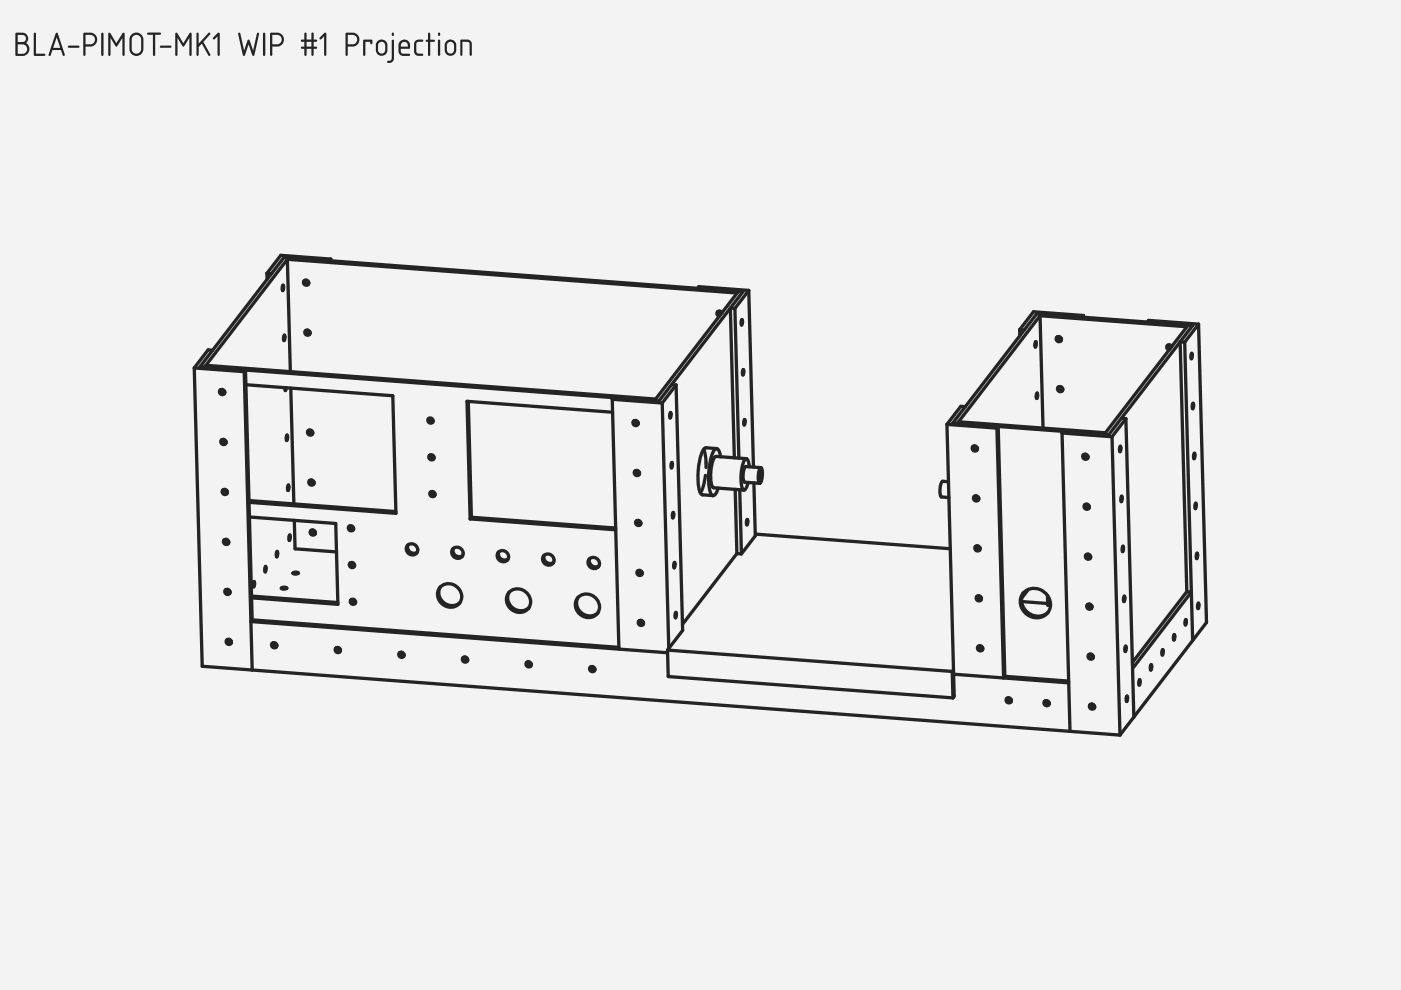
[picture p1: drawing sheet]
<svg xmlns="http://www.w3.org/2000/svg" width="297mm" height="210mm" viewBox="0 0 297 210" stroke-linecap="round" stroke-linejoin="round" font-family="sans-serif">
<path d="M0 0h297v210h-297z" fill-rule="evenodd" fill="#f1f3f5"/>
<path d="M0 0h297v210h-297zM0 0v210h297v-210z" fill="#000"/>
<g fill="#f1f3f5">
<path d="M60.9 55l.7 23.8-18-1.3z"/>
<path d="M220.5 66.9l.6 23.9-17.9-1.4z"/>
<path d="M56.6 58h1l-1 1.2z"/>
<path d="M216.2 69.9l.9 .1-.9 1.2z"/>
<path d="M70.1 54.9v.4h-.2z"/>
<path d="M229.7 66.9v.4l-.3-.1z"/>
<path d="M203 89.8l8.6 .6z"/>
<path d="M130.1 84.3l8.6 .7z"/>
<path d="M59.5 54.1l10.6 .8v.4l77.8 5.8 .3-.3 10.6 .8 .9 37.4 1.6 .2a3.4 3.4 0 0 1-.2 3.3l-1.3-.1 .3 11.2 .3-.3 41.1 3-.3-10.8-1.6-.1a3.4 3.4 0 0 1 .3-3.4l1.2 .1-.3-12.1 2.9-3.8h1l11.5-15v-1.3l2.9-3.8 10.6 .8v.4l13.6 1 .2-.4 10.6 .8 1.7 63.3-18.3 23.9-194.6-14.6-1.7-63.3 2.9-3.8 1 .1 11.5-15.1v-1.2z" fill-rule="evenodd"/>
<path d="M52 78.5l78.1 5.8-.3 .4 .1 2.7-30.9-2.3 .7 24.9 30.8 2.3 .7 25-77.7-5.9-.2-4.6 18.3 1.3-.4-17.1-18.3-1.4-.1-3.1 31.1 2.3v-.3l-.6-24.6-31.2-2.3z" fill-rule="evenodd"/>
<path d="M60.9 55l95.4 7.1-3.2 4.2a.55 .55 0 0 0-1-.1 .55 .55 0 0 0 .4 .8l-13.5 17.6-77.4-5.8z" fill-rule="evenodd"/>
<path d="M53.2 131.8l88.3 6.6 .2 5 60.3 4.6 .3-.4-.1-4.7 24.4 1.9 .3 10.3-173.4-13z" fill-rule="evenodd"/>
<path d="M156.2 117.4h1l3.2-4.1 41.1 3 .7 25.7-.3 .4-60.4-4.6 3.2-4.1v-1.3z" fill-rule="evenodd"/>
<path d="M99.3 85.1l30.6 2.3 .6 24.6-30.6-2.3z" fill-rule="evenodd"/>
<path d="M211.6 90.4l13.8 1.1-.2 .3 1.4 52.6-13.6-1z" fill-rule="evenodd"/>
<path d="M41.2 78l10.6 .8 1.7 63.3-10.6-.8z" fill-rule="evenodd"/>
<path d="M225.2 91.8l10.6 .8 1.7 63.3-10.6-.8z" fill-rule="evenodd"/>
<path d="M250.2 72.5l1.4 53-11.5 15-1.4-51.7-1-.1z" fill-rule="evenodd"/>
<path d="M200.8 90l10.6 .8 1.4 52.9-10.6-.8z" fill-rule="evenodd"/>
<path d="M129.8 84.7l10.6 .8 1.4 52-.3 .3v.6l-10.3-.8z" fill-rule="evenodd"/>
<path d="M154.8 65.3l.9 31.8-2.9-.3-.1-.5a1.29 1.29 0 0 0-.8-1.2l-2.4-.1a5.8 5.8 0 0 0-1.4 4 10.5 10.5 0 0 0 .5 5.7l.3 .2 2.3 .2a1.29 1.29 0 0 0 .9-1l.2-.6 3.6 .3 .3 13.6-11.5 15-1.4-50.8h-.9z" fill-rule="evenodd"/>
<path d="M61.7 82.3l21.6 1.6 .6 24.6-21.6-1.7z" fill-rule="evenodd"/>
<path d="M220.5 66.9l31.2 2.4-3.3 4.2a.55 .55 0 0 0-.9-.2 .55 .55 0 0 0 .4 .9l-13.5 17.6-13.3-1z" fill-rule="evenodd"/>
<path d="M141.5 137.8l60.4 4.6 .1 5.6-60.3-4.6z" fill-rule="evenodd"/>
<path d="M52.9 109.6l9.5 .7 .2 6.1 8.7 .6 .3 10.8-18.3-1.4z" fill-rule="evenodd"/>
<path d="M52.1 81.6l8.3 .6 .1 .6 .2-.6 1 .1 .6 24.5-9.5-.7z" fill-rule="evenodd"/>
<path d="M254.1 68.7l1.7 63.3-2.9 3.8-1.7-63.2z" fill-rule="evenodd"/>
<path d="M238.7 88.8l1.7 63.2-2.9 3.9-1.7-63.3z" fill-rule="evenodd"/>
<path d="M143.3 81.6l1.4 52.1-2.9 3.8-1.4-52z" fill-rule="evenodd"/>
<path d="M252.6 125.5l.3 10.3-12.5 16.2-.3-10.3z" fill-rule="evenodd"/>
<path d="M158.8 61.6l.9 37.4h-.8l-.1-.6a1.24 1.24 0 0 0-.6-1.1l-1.5-.2-.9-31.7z" fill-rule="evenodd"/>
<path d="M62.4 110.3l8.8 .7 .1 6-8.7-.6z" fill-rule="evenodd"/>
<path d="M250.2 72.5l1 .1 1.4 52.9h-1z" fill-rule="evenodd"/>
<path d="M151.6 96.9l.2-.1 6.4 .5a1.86 1.86 0 0 0-.8 1.5l-.3 2.6a3.3 3.3 0 0 0 .6 2.5l-6.4-.5a1.86 1.86 0 0 1-.6-1.7l.1-2.5a4.5 4.5 0 0 1 .8-2.3z" fill-rule="evenodd"/>
<path d="M156.8 103.8l.9 .1a1.24 1.24 0 0 0 .8-1l.1-.6 1.2 .1 .3 11.2-2.9 3.8z" fill-rule="evenodd"/>
<path d="M43.6 77.5l95.4 7.1-.3 .4-95.3-7.2z" fill-rule="evenodd"/>
<path d="M61.2 54.6l95.4 7.2-.3 .3-95.4-7.1z" fill-rule="evenodd"/>
<path d="M217 125.7a3.3 3.3 0 0 1 4.7 0 3.3 3.3 0 0 1 0 4.6 3.4 3.4 0 0 1-4.3-.3 3.4 3.4 0 0 1-.4-4.3z" fill-rule="evenodd"/>
<path d="M154.8 65.3l1 .1 .9 31.7h-1z" fill-rule="evenodd"/>
<path d="M53.5 131.4l77.7 5.9v.3l-78-5.8z" fill-rule="evenodd"/>
<path d="M251.9 68.9l1 .1-17.8 23.2-1-.1z" fill-rule="evenodd"/>
<path d="M60.2 54.6h1l-17.8 23.2-1-.1z" fill-rule="evenodd"/>
<path d="M156.6 61.8l.9 .1-17.8 23.1h-1z" fill-rule="evenodd"/>
<path d="M219.8 66.5l1 .1-17.8 23.2-1-.1z" fill-rule="evenodd"/>
<path d="M149.4 95.1l.3-.2 2.2 .2a1.67 1.67 0 0 0-1 1.4 14.4 14.4 0 0 0-.2 8.2l.5 .4-2.3-.2-.4-.4 .6-1.4 .5-2.3-.5 2.3-.6 1.4a13.7 13.7 0 0 1 .7-9.2 10 10 0 0 1 .5 3.8v-.5a8.6 8.6 0 0 0-.5-3.3z" fill-rule="evenodd"/>
<path d="M93.4 124.5a2.65 2.65 0 0 1 3.7 .1 2.65 2.65 0 0 1 0 3.7 2.69 2.69 0 0 1-3.5-.4 2.69 2.69 0 0 1-.2-3.4z" fill-rule="evenodd"/>
<path d="M108 125.6a2.65 2.65 0 0 1 3.7 .1 2.65 2.65 0 0 1 0 3.7 2.69 2.69 0 0 1-3.5-.4 2.69 2.69 0 0 1-.2-3.4z" fill-rule="evenodd"/>
<path d="M122.6 126.6a2.65 2.65 0 0 1 3.7 .2 2.65 2.65 0 0 1 0 3.7 2.69 2.69 0 0 1-3.5-.4 2.69 2.69 0 0 1-.2-3.5z" fill-rule="evenodd"/>
<path d="M93.4 124.5a2.71 2.71 0 0 1 3.4-.2 2.71 2.71 0 0 1 .8 3.4 2.71 2.71 0 0 1-3.5 .1 2.71 2.71 0 0 1-.7-3.3z" fill-rule="evenodd"/>
<path d="M122.6 126.6a2.71 2.71 0 0 1 3.4-.1 2.71 2.71 0 0 1 .8 3.4 2.71 2.71 0 0 1-3.4 .1 2.71 2.71 0 0 1-.8-3.4z" fill-rule="evenodd"/>
<path d="M108 125.6a2.71 2.71 0 0 1 3.4-.2 2.71 2.71 0 0 1 .8 3.4 2.71 2.71 0 0 1-3.5 .1 2.71 2.71 0 0 1-.7-3.3z" fill-rule="evenodd"/>
<path d="M251.6 125.5h1l-12.5 16.2v-1.2z" fill-rule="evenodd"/>
<path d="M52 78.5l1.5 52.9-.3 .4-1.4-53z" fill-rule="evenodd"/>
<path d="M211.6 90.4l1.4 53-.2 .3-1.4-52.9z" fill-rule="evenodd"/>
<path d="M216.6 127.5l5.5 .5v.3l.6 .1a2.58 2.58 0 0 1-3.8 2 3.6 3.6 0 0 1-2.3-2.9z" fill-rule="evenodd"/>
<path d="M218 125a3.5 3.5 0 0 1 4.1 1.3v1.7l-5.5-.5v-.7z" fill-rule="evenodd"/>
<path d="M155.9 103.8h.9l.4 13.6h-1z" fill-rule="evenodd"/>
<path d="M52.8 106.1l31.1 2.4v.3l-31.1-2.3z" fill-rule="evenodd"/>
<path d="M203.2 89.4l31.2 2.4-.3 .3-31.1-2.3z" fill-rule="evenodd"/>
<path d="M220.8 66.6l31.1 2.3-.2 .4-31.2-2.4z" fill-rule="evenodd"/>
<path d="M99.9 109.7l30.6 2.3v.3l-30.8-2.3z" fill-rule="evenodd"/>
<path d="M158 99l3.3 .2a3.4 3.4 0 0 0-.2 3.3l-3.2-.3a3.6 3.6 0 0 1 .1-3.2z" fill-rule="evenodd"/>
<path d="M151.7 95.2l.2-.1a1.29 1.29 0 0 1 .8 1.2l.1 .5h-1a1.86 1.86 0 0 0-.8 1.6l-.3 2.5a3.3 3.3 0 0 0 .6 2.5l1 .1-.2 .6a.94 .94 0 0 1-1.2 .9 9.6 9.6 0 0 1-.5-6l.3-1.8a3.8 3.8 0 0 1 1-2z" fill-rule="evenodd"/>
<path d="M44.1 74.2l1 .1-2.7 3.4 9.6 .8-.2 .3-10.6-.8z" fill-rule="evenodd"/>
<path d="M243.5 67.9l10.6 .8-2.9 3.9-1-.1 2.7-3.5-9.6-.7z" fill-rule="evenodd"/>
<path d="M219.1 66.1l10.6 .8-.3 .3-9.6-.7-2.7 3.5-.9-.1z" fill-rule="evenodd"/>
<path d="M203.7 86.2h1l-2.7 3.5 9.6 .7-.2 .4-10.6-.8z" fill-rule="evenodd"/>
<path d="M130.1 84.3l9.6 .7 2.7-3.4h.9l-2.9 3.9-10.6-.8z" fill-rule="evenodd"/>
<path d="M225.4 91.5l9.7 .7 2.6-3.5 1 .1-2.9 3.8-10.6-.8z" fill-rule="evenodd"/>
<path d="M148.2 60.8l10.6 .8-3 3.8-1-.1 2.7-3.4-9.6-.8z" fill-rule="evenodd"/>
<path d="M59.5 54.1l10.6 .8-.2 .4-9.7-.7-2.6 3.4h-1z" fill-rule="evenodd"/>
<path d="M99 85.1h.3l.6 24.6-.2 .3z" fill-rule="evenodd"/>
<path d="M53.3 126.4l18.3 1.4v.3l-18.3-1.3z" fill-rule="evenodd"/>
<path d="M199.7 102.1h1.4l.1 3.4-1.6-.1a3.6 3.6 0 0 1 .1-3.3z" fill-rule="evenodd"/>
<path d="M158 97.4l.2-.1a1.24 1.24 0 0 1 .6 1.1l.1 .6-.8-.1a3.4 3.4 0 0 0-.2 3.3l.7 .1-.1 .6a1.24 1.24 0 0 1-.8 1 1.86 1.86 0 0 1-.6-1.7l.1-2.6a4.5 4.5 0 0 1 .8-2.2z" fill-rule="evenodd"/>
<path d="M213 143.4l13.6 1v.4l-13.8-1.1z" fill-rule="evenodd"/>
<path d="M96.1 116.3a1.22 1.22 0 0 1 1.9 .3 1.22 1.22 0 0 1-1 1.8 1.26 1.26 0 0 1-1.1-.7 1.26 1.26 0 0 1 .2-1.4z" fill-rule="evenodd"/>
<path d="M86.4 115.6a1.22 1.22 0 0 1 2 .3 1.22 1.22 0 0 1-1 1.8 1.26 1.26 0 0 1-1.1-.8 1.26 1.26 0 0 1 .1-1.3z" fill-rule="evenodd"/>
<path d="M125 118.5a1.22 1.22 0 0 1 1.9 .3 1.22 1.22 0 0 1-1 1.8 1.26 1.26 0 0 1-1.1-.8 1.26 1.26 0 0 1 .2-1.3z" fill-rule="evenodd"/>
<path d="M105.7 117.1a1.22 1.22 0 0 1 2 .3 1.22 1.22 0 0 1-1 1.7 1.26 1.26 0 0 1-1.2-.7 1.26 1.26 0 0 1 .2-1.3z" fill-rule="evenodd"/>
<path d="M115.3 117.8a1.22 1.22 0 0 1 2 .3 1.22 1.22 0 0 1-1 1.7 1.26 1.26 0 0 1-1.1-.7 1.26 1.26 0 0 1 .1-1.3z" fill-rule="evenodd"/>
<path d="M86.5 115.5a1.3 1.3 0 0 1 1.5 .1 1.3 1.3 0 0 1 .5 1.5 1.3 1.3 0 0 1-1.6-.1 1.3 1.3 0 0 1-.4-1.5z" fill-rule="evenodd"/>
<path d="M125 118.4a1.3 1.3 0 0 1 1.6 .1 1.3 1.3 0 0 1 .4 1.5 1.3 1.3 0 0 1-1.5-.1 1.3 1.3 0 0 1-.5-1.5z" fill-rule="evenodd"/>
<path d="M115.4 117.7a1.3 1.3 0 0 1 1.5 0 1.3 1.3 0 0 1 .5 1.5 1.3 1.3 0 0 1-1.6 0 1.3 1.3 0 0 1-.4-1.5z" fill-rule="evenodd"/>
<path d="M96.1 116.3a1.3 1.3 0 0 1 1.6 0 1.3 1.3 0 0 1 .4 1.5 1.3 1.3 0 0 1-1.5 0 1.3 1.3 0 0 1-.5-1.5z" fill-rule="evenodd"/>
<path d="M105.8 117a1.3 1.3 0 0 1 1.5 0 1.3 1.3 0 0 1 .4 1.5 1.3 1.3 0 0 1-1.5 0 1.3 1.3 0 0 1-.4-1.5z" fill-rule="evenodd"/>
<path d="M217 125.7a3.4 3.4 0 0 0 1 4.2 3.4 3.4 0 0 0 4.3-.2 3.3 3.3 0 0 1-4.6 .5 3.3 3.3 0 0 1-.7-4.5z" fill-rule="evenodd"/>
<path d="M93.4 124.5a2.71 2.71 0 0 0 .7 3.3 2.71 2.71 0 0 0 3.5-.1 2.66 2.66 0 0 1-3.7 .5 2.66 2.66 0 0 1-.5-3.7z" fill-rule="evenodd"/>
<path d="M108 125.6a2.71 2.71 0 0 0 .7 3.3 2.71 2.71 0 0 0 3.5-.1 2.66 2.66 0 0 1-3.7 .4 2.66 2.66 0 0 1-.5-3.6z" fill-rule="evenodd"/>
<path d="M122.6 126.6a2.71 2.71 0 0 0 .8 3.4 2.71 2.71 0 0 0 3.4-.1 2.66 2.66 0 0 1-3.7 .4 2.66 2.66 0 0 1-.5-3.7z" fill-rule="evenodd"/>
<path d="M161.2 99.2h.1a3.4 3.4 0 0 1-.2 3.3 3.6 3.6 0 0 1 .1-3.3z" fill-rule="evenodd"/>
<path d="M202.2 142l.1 5.6-.3 .4-.1-5.6z" fill-rule="evenodd"/>
<path d="M96.1 116.3a1.3 1.3 0 0 0 .5 1.5 1.3 1.3 0 0 0 1.5 0 1.25 1.25 0 0 1-1.8 .3 1.25 1.25 0 0 1-.2-1.8z" fill-rule="evenodd"/>
<path d="M125 118.5v-.1a1.3 1.3 0 0 0 .5 1.5 1.3 1.3 0 0 0 1.5 .1 1.25 1.25 0 0 1-1.8 .3 1.25 1.25 0 0 1-.2-1.8z" fill-rule="evenodd"/>
<path d="M86.4 115.6l.1-.1a1.3 1.3 0 0 0 .4 1.5 1.3 1.3 0 0 0 1.6 .1 1.25 1.25 0 0 1-1.8 .3 1.25 1.25 0 0 1-.3-1.8z" fill-rule="evenodd"/>
<path d="M105.7 117.1l.1-.1a1.3 1.3 0 0 0 .4 1.5 1.3 1.3 0 0 0 1.5 0 1.25 1.25 0 0 1-1.7 .4 1.25 1.25 0 0 1-.3-1.8z" fill-rule="evenodd"/>
<path d="M115.3 117.8l.1-.1a1.3 1.3 0 0 0 .4 1.5 1.3 1.3 0 0 0 1.6 0 1.25 1.25 0 0 1-1.8 .4 1.25 1.25 0 0 1-.3-1.8z" fill-rule="evenodd"/>
<path d="M222.1 126.3l.5 1 .1 1.1-.6-.1z" fill-rule="evenodd"/>
<path d="M217 125.7l1-.7-1.4 1.8z" fill-rule="evenodd"/>
<path d="M161.1 100.1l.2-.1a1.72 1.72 0 0 1-.2 1.6l-.1-.4z" fill-rule="evenodd"/>
<path d="M230.9 138.8l.1-.1 .2 .6 .6 .1a.57 .57 0 0 1-.8 .3 .57 .57 0 0 1-.1-.9z" fill-rule="evenodd"/>
<path d="M71.2 137.4l.1-.1 .3 .6 .6 .1a.57 .57 0 0 1-.9 .3 .57 .57 0 0 1-.1-.9z" fill-rule="evenodd"/>
<path d="M230.6 128.2l.1-.1 .2 .6 .6 .1a.57 .57 0 0 1-.8 .3 .57 .57 0 0 1-.1-.9z" fill-rule="evenodd"/>
<path d="M84.7 138.4l.1-.1 .3 .6 .6 .1a.57 .57 0 0 1-.9 .3 .57 .57 0 0 1-.1-.9z" fill-rule="evenodd"/>
<path d="M213.5 148.1l.1-.1 .2 .6h.6a.57 .57 0 0 1-.8 .3 .57 .57 0 0 1-.1-.8z" fill-rule="evenodd"/>
<path d="M46.7 82.7l.1-.1 .2 .6 .6 .1a.57 .57 0 0 1-.8 .3 .57 .57 0 0 1-.1-.9z" fill-rule="evenodd"/>
<path d="M57.8 136.4v-.1l.3 .6 .6 .1a.57 .57 0 0 1-.9 .3 .57 .57 0 0 1 0-.9z" fill-rule="evenodd"/>
<path d="M74.4 127.2l.1-.1 .3 .6h.6a.57 .57 0 0 1-.9 .3 .57 .57 0 0 1-.1-.8z" fill-rule="evenodd"/>
<path d="M64.8 70.1l.1-.1 .2 .6 .6 .1a.57 .57 0 0 1-.8 .3 .57 .57 0 0 1-.1-.9z" fill-rule="evenodd"/>
<path d="M74.2 119.4l.1-.1 .3 .6h.6a.57 .57 0 0 1-.9 .4 .57 .57 0 0 1-.1-.9z" fill-rule="evenodd"/>
<path d="M65.4 91.3l.1-.1 .2 .6 .6 .1a.57 .57 0 0 1-.8 .3 .57 .57 0 0 1-.1-.9z" fill-rule="evenodd"/>
<path d="M135.5 131.6h.1l.2 .5 .6 .1a.57 .57 0 0 1-.8 .3 .57 .57 0 0 1-.1-.9z" fill-rule="evenodd"/>
<path d="M125.2 141.4h.1l.2 .5 .6 .1a.57 .57 0 0 1-.8 .3 .57 .57 0 0 1-.1-.9z" fill-rule="evenodd"/>
<path d="M91.1 96.5h.1l.2 .5 .6 .1a.57 .57 0 0 1-.8 .3 .57 .57 0 0 1-.1-.9z" fill-rule="evenodd"/>
<path d="M206.3 94.6h.1l.2 .6h.6a.57 .57 0 0 1-.8 .3 .57 .57 0 0 1-.1-.9z" fill-rule="evenodd"/>
<path d="M111.7 140.4h.1l.2 .5 .6 .1a.57 .57 0 0 1-.8 .3 .57 .57 0 0 1-.1-.9z" fill-rule="evenodd"/>
<path d="M74 111.6l.1-.1 .3 .6 .6 .1a.57 .57 0 0 1-.9 .3 .57 .57 0 0 1-.1-.9z" fill-rule="evenodd"/>
<path d="M47.6 114.5l.1-.1 .2 .6 .6 .1a.57 .57 0 0 1-.9 .3 .57 .57 0 0 1 0-.9z" fill-rule="evenodd"/>
<path d="M134.4 89.3l.1-.1 .2 .6h.6a.57 .57 0 0 1-.8 .3 .57 .57 0 0 1-.1-.8z" fill-rule="evenodd"/>
<path d="M48.1 135.7l.1-.1 .3 .6h.6a.57 .57 0 0 1-.9 .3 .57 .57 0 0 1-.1-.8z" fill-rule="evenodd"/>
<path d="M135.2 121h.1l.2 .5 .7 .1a.57 .57 0 0 1-.9 .3 .57 .57 0 0 1-.1-.9z" fill-rule="evenodd"/>
<path d="M91.3 104.3h.1l.2 .5 .6 .1a.57 .57 0 0 1-.8 .3 .57 .57 0 0 1-.1-.9z" fill-rule="evenodd"/>
<path d="M134.9 110.4h.1l.3 .5 .6 .1a.57 .57 0 0 1-.9 .3 .57 .57 0 0 1-.1-.9z" fill-rule="evenodd"/>
<path d="M229.7 96.4l.1-.1 .3 .6 .6 .1a.57 .57 0 0 1-.9 .3 .57 .57 0 0 1-.1-.9z" fill-rule="evenodd"/>
<path d="M47.3 103.9l.1-.1 .2 .6 .6 .1a.57 .57 0 0 1-.8 .3 .57 .57 0 0 1-.1-.9z" fill-rule="evenodd"/>
<path d="M134.6 99.9l.1-.1 .3 .6h.6a.57 .57 0 0 1-.9 .3 .57 .57 0 0 1-.1-.8z" fill-rule="evenodd"/>
<path d="M206.6 105.2h.1l.2 .5 .6 .1a.57 .57 0 0 1-.8 .3 .57 .57 0 0 1-.1-.9z" fill-rule="evenodd"/>
<path d="M65.6 101.9l.1-.1 .3 .6 .6 .1a.57 .57 0 0 1-.9 .3 .57 .57 0 0 1-.1-.9z" fill-rule="evenodd"/>
<path d="M230 107l.1-.1 .2 .6 .7 .1a.57 .57 0 0 1-.9 .3 .57 .57 0 0 1-.1-.9z" fill-rule="evenodd"/>
<path d="M65.9 112.5l.1-.1 .3 .6 .6 .1a.57 .57 0 0 1-.9 .3 .57 .57 0 0 1-.1-.9z" fill-rule="evenodd"/>
<path d="M224.1 71.5l.1-.1 .2 .6 .6 .1a.57 .57 0 0 1-.8 .3 .57 .57 0 0 1-.1-.9z" fill-rule="evenodd"/>
<path d="M90.9 88.7h.1l.2 .5 .6 .1a.57 .57 0 0 1-.8 .3 .57 .57 0 0 1-.1-.9z" fill-rule="evenodd"/>
<path d="M230.3 117.6l.1-.1 .2 .6 .6 .1a.57 .57 0 0 1-.8 .3 .57 .57 0 0 1-.1-.9z" fill-rule="evenodd"/>
<path d="M207.1 126.4h.1l.3 .5 .6 .1a.57 .57 0 0 1-.9 .3 .57 .57 0 0 1-.1-.9z" fill-rule="evenodd"/>
<path d="M98.2 139.4l.1-.1 .2 .6 .6 .1a.57 .57 0 0 1-.8 .3 .57 .57 0 0 1-.1-.9z" fill-rule="evenodd"/>
<path d="M47 93.3l.1-.1 .2 .6 .6 .1a.57 .57 0 0 1-.8 .3 .57 .57 0 0 1-.1-.9z" fill-rule="evenodd"/>
<path d="M64.5 59.5l.1-.1 .2 .6 .7 .1a.57 .57 0 0 1-.9 .3 .57 .57 0 0 1-.1-.9z" fill-rule="evenodd"/>
<path d="M206.9 115.8h.1l.2 .5 .6 .1a.57 .57 0 0 1-.8 .3 .57 .57 0 0 1-.1-.9z" fill-rule="evenodd"/>
<path d="M224.4 82.1l.1-.1 .2 .6h.6a.57 .57 0 0 1-.8 .4 .57 .57 0 0 1-.1-.9z" fill-rule="evenodd"/>
<path d="M207.4 137h.1l.3 .5 .6 .1a.57 .57 0 0 1-.9 .3 .57 .57 0 0 1-.1-.9z" fill-rule="evenodd"/>
<path d="M221.5 148.7l.1-.1 .2 .6h.6a.57 .57 0 0 1-.8 .3 .57 .57 0 0 1-.1-.8z" fill-rule="evenodd"/>
<path d="M47.8 125.1l.1-.1 .3 .6h.6a.57 .57 0 0 1-.9 .4 .57 .57 0 0 1-.1-.9z" fill-rule="evenodd"/>
<path d="M231.1 149.4l.1-.1 .3 .6 .6 .1a.57 .57 0 0 1-.9 .3 .57 .57 0 0 1-.1-.9z" fill-rule="evenodd"/>
<path d="M74.3 119.3a.61 .61 0 0 1 .9 .6h-.6z" fill-rule="evenodd"/>
<path d="M91 88.7a.61 .61 0 0 1 .8 .6l-.6-.1z" fill-rule="evenodd"/>
<path d="M91.4 104.3a.61 .61 0 0 1 .8 .6l-.6-.1z" fill-rule="evenodd"/>
<path d="M91.2 96.5a.61 .61 0 0 1 .8 .6l-.6-.1z" fill-rule="evenodd"/>
<path d="M74.1 111.5a.61 .61 0 0 1 .9 .7l-.6-.1z" fill-rule="evenodd"/>
<path d="M74.5 127.1a.61 .61 0 0 1 .9 .6h-.6z" fill-rule="evenodd"/>
<path d="M47.9 125a.39 .39 0 0 1 .6 .3l.3 .2a.52 .52 0 0 1-.6 .1 .52 .52 0 0 1-.3-.6z" fill-rule="evenodd"/>
<path d="M213.6 148a.39 .39 0 0 1 .6 .3l.2 .2a.52 .52 0 0 1-.6 .1 .52 .52 0 0 1-.2-.6z" fill-rule="evenodd"/>
<path d="M224.5 82a.39 .39 0 0 1 .6 .3l.2 .2a.52 .52 0 0 1-.6 .1 .52 .52 0 0 1-.2-.6z" fill-rule="evenodd"/>
<path d="M207.2 126.4a.39 .39 0 0 1 .6 .2l.3 .3a.52 .52 0 0 1-.6 .1 .52 .52 0 0 1-.3-.6z" fill-rule="evenodd"/>
<path d="M84.8 138.3a.39 .39 0 0 1 .6 .3l.3 .3a.52 .52 0 0 1-.7 0 .52 .52 0 0 1-.2-.6z" fill-rule="evenodd"/>
<path d="M206.4 94.6a.39 .39 0 0 1 .6 .3l.2 .2a.52 .52 0 0 1-.6 .1 .52 .52 0 0 1-.2-.6z" fill-rule="evenodd"/>
<path d="M65.5 91.2a.39 .39 0 0 1 .6 .3l.2 .3a.52 .52 0 0 1-.6 0 .52 .52 0 0 1-.2-.6z" fill-rule="evenodd"/>
<path d="M207 115.8a.39 .39 0 0 1 .5 .3l.3 .2a.52 .52 0 0 1-.6 .1 .52 .52 0 0 1-.2-.6z" fill-rule="evenodd"/>
<path d="M221.6 148.6a.39 .39 0 0 1 .6 .3l.3 .2a.52 .52 0 0 1-.7 .1 .52 .52 0 0 1-.2-.6z" fill-rule="evenodd"/>
<path d="M47.1 93.2a.39 .39 0 0 1 .6 .3l.2 .3a.52 .52 0 0 1-.6 0 .52 .52 0 0 1-.2-.6z" fill-rule="evenodd"/>
<path d="M230.1 106.9a.39 .39 0 0 1 .6 .3l.3 .3a.52 .52 0 0 1-.7 0 .52 .52 0 0 1-.2-.6z" fill-rule="evenodd"/>
<path d="M48.2 135.6a.39 .39 0 0 1 .6 .3l.3 .2a.52 .52 0 0 1-.7 .1 .52 .52 0 0 1-.2-.6z" fill-rule="evenodd"/>
<path d="M111.8 140.4a.39 .39 0 0 1 .6 .2l.2 .3a.52 .52 0 0 1-.6 .1 .52 .52 0 0 1-.2-.6z" fill-rule="evenodd"/>
<path d="M229.8 96.3a.39 .39 0 0 1 .6 .3l.3 .3a.52 .52 0 0 1-.7 0 .52 .52 0 0 1-.2-.6z" fill-rule="evenodd"/>
<path d="M230.4 117.5a.39 .39 0 0 1 .6 .3l.2 .3a.52 .52 0 0 1-.6 0 .52 .52 0 0 1-.2-.6z" fill-rule="evenodd"/>
<path d="M135.6 131.6a.39 .39 0 0 1 .6 .2l.2 .3a.52 .52 0 0 1-.6 .1 .52 .52 0 0 1-.2-.6z" fill-rule="evenodd"/>
<path d="M135.3 121a.39 .39 0 0 1 .6 .3l.3 .2a.52 .52 0 0 1-.7 .1 .52 .52 0 0 1-.2-.6z" fill-rule="evenodd"/>
<path d="M47.7 114.4a.39 .39 0 0 1 .5 .3l.3 .2a.52 .52 0 0 1-.6 .1 .52 .52 0 0 1-.2-.6z" fill-rule="evenodd"/>
<path d="M47.4 103.8a.39 .39 0 0 1 .6 .3l.2 .2a.52 .52 0 0 1-.6 .1 .52 .52 0 0 1-.2-.6z" fill-rule="evenodd"/>
<path d="M65.7 101.8a.39 .39 0 0 1 .6 .3l.3 .3a.52 .52 0 0 1-.6 0 .52 .52 0 0 1-.3-.6z" fill-rule="evenodd"/>
<path d="M206.7 105.2a.39 .39 0 0 1 .6 .3l.2 .2a.52 .52 0 0 1-.6 .1 .52 .52 0 0 1-.2-.6z" fill-rule="evenodd"/>
<path d="M134.7 99.8a.39 .39 0 0 1 .6 .3l.3 .2a.52 .52 0 0 1-.6 .1 .52 .52 0 0 1-.3-.6z" fill-rule="evenodd"/>
<path d="M135 110.4a.39 .39 0 0 1 .6 .3l.3 .2a.52 .52 0 0 1-.7 .1 .52 .52 0 0 1-.2-.6z" fill-rule="evenodd"/>
<path d="M134.5 89.2a.39 .39 0 0 1 .6 .3l.2 .2a.52 .52 0 0 1-.6 .1 .52 .52 0 0 1-.2-.6z" fill-rule="evenodd"/>
<path d="M231.2 149.3a.39 .39 0 0 1 .6 .3l.3 .3a.52 .52 0 0 1-.6 0 .52 .52 0 0 1-.3-.6z" fill-rule="evenodd"/>
<path d="M231 138.7a.39 .39 0 0 1 .6 .3l.2 .3a.52 .52 0 0 1-.6 0 .52 .52 0 0 1-.2-.6z" fill-rule="evenodd"/>
<path d="M66 112.4a.39 .39 0 0 1 .6 .3l.3 .3a.52 .52 0 0 1-.7 0 .52 .52 0 0 1-.2-.6z" fill-rule="evenodd"/>
<path d="M64.9 70a.39 .39 0 0 1 .6 .3l.2 .3a.52 .52 0 0 1-.6 0 .52 .52 0 0 1-.2-.6z" fill-rule="evenodd"/>
<path d="M98.3 139.3a.39 .39 0 0 1 .6 .3l.3 .3a.52 .52 0 0 1-.7 0 .52 .52 0 0 1-.2-.6z" fill-rule="evenodd"/>
<path d="M125.3 141.4a.39 .39 0 0 1 .6 .2l.2 .3a.52 .52 0 0 1-.6 .1 .52 .52 0 0 1-.2-.6z" fill-rule="evenodd"/>
<path d="M207.5 137a.39 .39 0 0 1 .6 .2l.3 .3a.52 .52 0 0 1-.7 .1 .52 .52 0 0 1-.2-.6z" fill-rule="evenodd"/>
<path d="M230.7 128.1a.39 .39 0 0 1 .6 .3l.2 .3a.52 .52 0 0 1-.6 0 .52 .52 0 0 1-.2-.6z" fill-rule="evenodd"/>
<path d="M224.2 71.4a.39 .39 0 0 1 .6 .3l.2 .2a.52 .52 0 0 1-.6 .1 .52 .52 0 0 1-.2-.6z" fill-rule="evenodd"/>
<path d="M46.8 82.6a.39 .39 0 0 1 .6 .3l.3 .3a.52 .52 0 0 1-.7 0 .52 .52 0 0 1-.2-.6z" fill-rule="evenodd"/>
<path d="M71.3 137.3a.39 .39 0 0 1 .6 .3l.3 .3a.52 .52 0 0 1-.6 0 .52 .52 0 0 1-.3-.6z" fill-rule="evenodd"/>
<path d="M57.8 136.3a.39 .39 0 0 1 .6 .3l.3 .3a.52 .52 0 0 1-.6 0 .52 .52 0 0 1-.3-.6z" fill-rule="evenodd"/>
<path d="M64.6 59.4a.39 .39 0 0 1 .6 .3l.3 .3a.52 .52 0 0 1-.7 0 .52 .52 0 0 1-.2-.6z" fill-rule="evenodd"/>
<path d="M62.2 121.4l.8-.1 .3 .2a.89 .89 0 0 1-1.2 0z" fill-rule="evenodd"/>
<path d="M59.7 124.6l.8-.1 .3 .2a.89 .89 0 0 1-1.2 0z" fill-rule="evenodd"/>
<path d="M152.2 66.1l.1-.1 .2 .6 .3 .1-.3 .3-.4-.3-.1-.4z" fill-rule="evenodd"/>
<path d="M247.5 73.2h.1l.3 .5 .2 .2-.2 .3-.5-.4v-.3z" fill-rule="evenodd"/>
<path d="M152.3 66a.37 .37 0 0 1 .5 .3l.2 .1-.2 .3h-.2l-.3-.4z" fill-rule="evenodd"/>
<path d="M247.6 73.2a.37 .37 0 0 1 .6 .2l.2 .1-.3 .4-.1-.1-.3-.3z" fill-rule="evenodd"/>
<path d="M59.9 60.5l.2 .1v.2l-.2 .8-.1-.3z" fill-rule="evenodd"/>
<path d="M248.9 134.6h.2v.3l-.2 .8-.1-.3z" fill-rule="evenodd"/>
<path d="M58.7 117h.1l.1 .3-.2 .8-.1-.3z" fill-rule="evenodd"/>
<path d="M60.8 92.3h.1l.1 .3-.2 .8-.1-.3z" fill-rule="evenodd"/>
<path d="M254 128h.2v.3l-.2 .7-.1-.3z" fill-rule="evenodd"/>
<path d="M61.4 113.5h.1v.3l-.2 .8-.1-.3z" fill-rule="evenodd"/>
<path d="M238.6 137.1h.1l.1 .3-.2 .7-.1-.2z" fill-rule="evenodd"/>
<path d="M219.8 83.4h.2v.5l-.2 .6-.1-.4z" fill-rule="evenodd"/>
<path d="M253.2 96.2h.1l.1 .3-.2 .8-.1-.3z" fill-rule="evenodd"/>
<path d="M237.5 94.7h.1l.1 .3-.2 .8-.2-.3z" fill-rule="evenodd"/>
<path d="M56.2 120.2h.2v.3l-.2 .8-.1-.3z" fill-rule="evenodd"/>
<path d="M157.2 67.8l.2 .1v.2l-.2 .8-.1-.3z" fill-rule="evenodd"/>
<path d="M253.7 117.4h.2v.3l-.2 .7-.1-.3z" fill-rule="evenodd"/>
<path d="M157.8 89l.2 .1v.2l-.2 .8-.1-.3z" fill-rule="evenodd"/>
<path d="M157.5 78.4l.2 .1v.2l-.2 .8-.1-.3z" fill-rule="evenodd"/>
<path d="M253.4 106.8h.2v.3l-.2 .8-.1-.3z" fill-rule="evenodd"/>
<path d="M142.9 119.3h.2v.3l-.2 .8-.1-.3z" fill-rule="evenodd"/>
<path d="M142.4 98.1l.1 .1 .1 .2-.2 .8-.1-.3z" fill-rule="evenodd"/>
<path d="M143.2 129.9h.2v.3l-.2 .8-.1-.3z" fill-rule="evenodd"/>
<path d="M237.7 105.3h.2v.3l-.2 .8-.1-.3z" fill-rule="evenodd"/>
<path d="M158.4 110.2h.1l.1 .3-.2 .8-.1-.3z" fill-rule="evenodd"/>
<path d="M142.7 108.7l.1 .1 .1 .2-.2 .8-.2-.3z" fill-rule="evenodd"/>
<path d="M61.1 102.9h.1l.1 .3-.2 .8-.1-.3z" fill-rule="evenodd"/>
<path d="M53.8 123.4h.1l.1 .3-.2 .7-.1-.3z" fill-rule="evenodd"/>
<path d="M142.1 87.5l.2 .1v.2l-.2 .8-.1-.3z" fill-rule="evenodd"/>
<path d="M241.5 144.2h.2v.3l-.2 .8-.1-.3z" fill-rule="evenodd"/>
<path d="M252.6 75h.2v.3l-.2 .8-.1-.3z" fill-rule="evenodd"/>
<path d="M238.3 126.5h.2v.3l-.2 .8-.1-.3z" fill-rule="evenodd"/>
<path d="M244 141h.2v.3l-.2 .8-.1-.3z" fill-rule="evenodd"/>
<path d="M238 115.9h.2v.3l-.2 .8-.1-.3z" fill-rule="evenodd"/>
<path d="M252.9 85.6h.1l.1 .3-.2 .8-.1-.3z" fill-rule="evenodd"/>
<path d="M238.9 147.7h.1l.1 .3-.2 .7-.1-.3z" fill-rule="evenodd"/>
<path d="M251.3 131.4l.2 .1v.2l-.2 .8-.1-.3z" fill-rule="evenodd"/>
<path d="M60.2 71.1l.2 .1v.2l-.2 .8-.1-.3z" fill-rule="evenodd"/>
<path d="M246.4 137.8h.2v.3l-.2 .8-.1-.3z" fill-rule="evenodd"/>
<path d="M219.5 72.5h.2v.5l-.2 .6-.1-.4z" fill-rule="evenodd"/>
<path d="M60.4 82.2h.3l-.2 .6z" fill-rule="evenodd"/>
<path d="M64.9 59.4l.5 .4z" fill-rule="evenodd"/>
<path d="M112.1 140.3l.5 .4z" fill-rule="evenodd"/>
<path d="M224.5 71.4l.5 .4z" fill-rule="evenodd"/>
<path d="M231.5 149.3l.5 .4z" fill-rule="evenodd"/>
<path d="M98.6 139.3l.5 .4z" fill-rule="evenodd"/>
<path d="M230.7 117.5l.5 .4z" fill-rule="evenodd"/>
<path d="M231 128.1l.5 .4z" fill-rule="evenodd"/>
<path d="M231.3 138.7l.5 .4z" fill-rule="evenodd"/>
<path d="M58.2 136.3l.5 .4z" fill-rule="evenodd"/>
<path d="M207.8 136.9l.5 .4z" fill-rule="evenodd"/>
<path d="M66.3 112.4l.5 .4z" fill-rule="evenodd"/>
<path d="M48.5 135.5l.5 .4z" fill-rule="evenodd"/>
<path d="M135.6 120.9l.5 .4z" fill-rule="evenodd"/>
<path d="M66 101.8l.6 .4z" fill-rule="evenodd"/>
<path d="M207.5 126.3l.5 .4z" fill-rule="evenodd"/>
<path d="M135.3 110.3l.5 .4z" fill-rule="evenodd"/>
<path d="M47.7 103.8l.5 .4z" fill-rule="evenodd"/>
<path d="M125.6 141.3l.5 .4z" fill-rule="evenodd"/>
<path d="M135 99.7l.6 .4z" fill-rule="evenodd"/>
<path d="M207 105.1l.5 .4z" fill-rule="evenodd"/>
<path d="M134.8 89.1l.5 .4z" fill-rule="evenodd"/>
<path d="M135.9 131.5l.5 .4z" fill-rule="evenodd"/>
<path d="M230.4 106.9l.5 .4z" fill-rule="evenodd"/>
<path d="M207.3 115.7l.5 .4z" fill-rule="evenodd"/>
<path d="M206.7 94.5l.5 .4z" fill-rule="evenodd"/>
<path d="M48 114.4l.5 .3z" fill-rule="evenodd"/>
<path d="M230.1 96.3l.5 .4z" fill-rule="evenodd"/>
<path d="M221.9 148.5l.5 .4z" fill-rule="evenodd"/>
<path d="M65.8 91.2l.5 .4z" fill-rule="evenodd"/>
<path d="M224.8 82l.5 .3z" fill-rule="evenodd"/>
<path d="M47.4 93.2l.5 .4z" fill-rule="evenodd"/>
<path d="M48.2 125l.5 .3z" fill-rule="evenodd"/>
<path d="M65.2 70l.5 .4z" fill-rule="evenodd"/>
<path d="M47.1 82.6l.5 .4z" fill-rule="evenodd"/>
<path d="M71.6 137.3l.5 .4z" fill-rule="evenodd"/>
<path d="M213.9 147.9l.5 .4z" fill-rule="evenodd"/>
<path d="M85.1 138.3l.5 .4z" fill-rule="evenodd"/>
<path d="M247.9 73.1l.5 .4z" fill-rule="evenodd"/>
<path d="M152.6 66l.5 .3z" fill-rule="evenodd"/>
<circle cx="231.2" cy="139.3" r=".57"/>
<circle cx="112.1" cy="140.9" r=".57"/>
<circle cx="231" cy="128.7" r=".57"/>
<circle cx="207.5" cy="126.9" r=".57"/>
<circle cx="213.9" cy="148.5" r=".57"/>
<circle cx="206.7" cy="95.1" r=".57"/>
<circle cx="85.1" cy="138.9" r=".57"/>
<circle cx="48.5" cy="136.1" r=".57"/>
<circle cx="65.7" cy="91.8" r=".57"/>
<circle cx="230.7" cy="118.1" r=".57"/>
<circle cx="135.9" cy="132.1" r=".57"/>
<circle cx="135.6" cy="121.5" r=".57"/>
<circle cx="224.8" cy="82.5" r=".57"/>
<circle cx="230.4" cy="107.5" r=".57"/>
<circle cx="66" cy="102.4" r=".57"/>
<circle cx="47.6" cy="104.4" r=".57"/>
<circle cx="47.9" cy="114.9" r=".57"/>
<circle cx="134.7" cy="89.7" r=".57"/>
<circle cx="135.3" cy="110.9" r=".57"/>
<circle cx="230.1" cy="96.9" r=".57"/>
<circle cx="135" cy="100.3" r=".57"/>
<circle cx="207" cy="105.7" r=".57"/>
<circle cx="66.3" cy="113" r=".57"/>
<circle cx="207.2" cy="116.3" r=".57"/>
<circle cx="224.5" cy="72" r=".57"/>
<circle cx="47.4" cy="93.8" r=".57"/>
<circle cx="98.6" cy="139.9" r=".57"/>
<circle cx="125.6" cy="141.9" r=".57"/>
<circle cx="65.2" cy="70.6" r=".57"/>
<circle cx="221.9" cy="149.1" r=".57"/>
<circle cx="48.2" cy="125.5" r=".57"/>
<circle cx="71.6" cy="137.9" r=".57"/>
<circle cx="207.8" cy="137.5" r=".57"/>
<circle cx="58.1" cy="136.9" r=".57"/>
<circle cx="47.1" cy="83.2" r=".57"/>
<circle cx="64.9" cy="60" r=".57"/>
<circle cx="231.5" cy="149.9" r=".57"/>
<circle cx="74.6" cy="119.8" r=".55"/>
<circle cx="74.8" cy="127.6" r=".55"/>
<circle cx="91.5" cy="97" r=".55"/>
<circle cx="74.4" cy="112" r=".55"/>
<circle cx="91.7" cy="104.8" r=".55"/>
<circle cx="91.3" cy="89.2" r=".55"/>
</g>
<g fill="none" stroke="#212529" stroke-width=".7">
<path d="M56.6 58h1M56.6 58v1.2M61.2 54.6l-17.8 23.2M64.6 59.4l.2 .6 .7 .1M64.9 59.4l.5 .4M69.9 55.3l-9.7-.7-17.8 23.1 1 .1M69.9 55.3l86.7 6.5-17.9 23.2M70.1 54.9v.4M70.1 54.9l-10.6-.8-2.9 3.9M70.1 54.9l-.2 .4M41.2 78l1.7 63.3 10.6 .8M41.2 78l10.6 .8"/>
<path d="M43.4 77.8l8.6 .7M43.6 77.5l95.4 7.1M45.1 74.3l-1-.1-2.9 3.8M51.8 78.8l1.7 63.3M52 78.5l-.2 .3M52 78.5l1.5 52.9M59.9 60.5l.2 .1v.2l-.2 .8-.1-.3zM60.2 71.1l.2 .1v.2l-.2 .8-.1-.3zM64.9 70l.2 .6 .6 .1M65.2 70l.5 .4M152.3 66l.1 .4 .4 .3M152.6 66l.4 .4"/>
<path d="M153.1 66.3a.55 .55 0 0 0-1-.1 .55 .55 0 0 0 .4 .8M155.8 65.4l.9 31.7M155.8 65.4l-1-.1 .9 31.8M156.3 62.1l-95.4-7.1 .7 23.8M157.2 67.8l.2 .1v.2l-.2 .8-.1-.3zM157.5 78.4l.2 .1v.2l-.2 .8-.1-.3zM158.8 61.6l-10.6-.8-.3 .3 9.6 .8-17.8 23.1-87.7-6.5M158.8 61.6l-3 3.8M158.8 61.6l.9 37.4M216.2 69.9l.9 .1M216.2 69.9v1.3M219.5 72.5h.2v.5l-.2 .6-.1-.4z"/>
<path d="M219.8 66.5l33.1 2.5-17.8 23.2-33.1-2.5zM220.8 66.6l-17.8 23.2M224.2 71.4l.2 .6 .6 .1M224.5 71.4l.5 .4M229.7 66.9v.4M229.7 66.9l-10.6-.8-2.9 3.8M229.7 66.9l-.3 .3M243.3 68.3l.2-.4 10.6 .8M247.6 73.2l.1 .4 .4 .3M247.9 73.1l.5 .4M248.4 73.5a.55 .55 0 0 0-.9-.2 .55 .55 0 0 0 .4 .9M251.2 72.6l1.7 63.2"/>
<path d="M251.2 72.6l-1-.1 1.4 53M251.7 69.3l-31.2-2.4 .6 23.9M251.9 68.9l-17.8 23.2M252.6 75h.2v.3l-.2 .8-.1-.3zM254.1 68.7l1.7 63.3-2.9 3.8M254.1 68.7l-2.9 3.9M46.8 82.6l.2 .6 .6 .1M47.1 93.2l.2 .6 .6 .1M47.1 82.6l.5 .4M47.4 93.2l.5 .4M52.1 81.6l31.2 2.3 .6 24.9-31.1-2.3M60.4 82.2l.1 .6 .2-.6"/>
<path d="M60.8 92.3h.1l.1 .3-.2 .8-.1-.3zM61.7 82.3l.6 24.5M65.5 91.2l.2 .6 .6 .1M65.8 91.2l.5 .4M91 88.7l.2 .5 .6 .1M91.2 96.5l.2 .5 .6 .1M99.3 85.1l.6 24.6M129.8 84.7l1.4 52.9M129.8 84.7l10.6 .8M129.9 87.4l-30.9-2.3 .7 24.9M130.1 84.3l-.3 .4M134.5 89.2l.2 .6h.6"/>
<path d="M134.7 99.8l.3 .6h.6M134.8 89.1l.5 .4M135 99.7l.6 .4M140.4 85.5l1.4 52M142.1 87.5l.2 .1v.2l-.2 .8-.1-.3zM142.4 98.1l.1 .1 .1 .2-.2 .8-.1-.3zM142.4 81.6h.9M143.3 81.6l-2.9 3.9M143.3 81.6l1.4 52.1-3.2 4.1M149.2 95.3a10 10 0 0 1 .5 3.8M151.9 95.1l-2.2-.2a1.67 1.67 0 0 0-1 1.4 14.4 14.4 0 0 0-.2 8.2l.4 .4 2.3 .2M151.9 95.1a1.29 1.29 0 0 1 .8 1.2l.1 .5"/>
<path d="M151.9 95.1a1.67 1.67 0 0 0-1 1.4 14.4 14.4 0 0 0-.2 8.2l.5 .4M157.8 89l.2 .1v.2l-.2 .8-.1-.3zM158.2 97.3l-6.4-.5a1.86 1.86 0 0 0-.8 1.6l-.3 2.5a3.3 3.3 0 0 0 .6 2.5l6.4 .5M158.2 97.3a1.24 1.24 0 0 1 .6 1.1l.1 .6M158.2 97.3a1.86 1.86 0 0 0-.8 1.5l-.3 2.6a3.3 3.3 0 0 0 .6 2.5M161.3 99.2a3.4 3.4 0 0 1-.2 3.3M161.3 99.2a3.4 3.4 0 0 0-.2 3.3M161.3 99.2l-3.2-.3a3.4 3.4 0 0 0-.2 3.3l3.2 .3M200.8 90l1.5 57.6-.3 .4M200.8 90l10.6 .8M203.2 89.4l31.2 2.4M204.7 86.2h-1l-2.9 3.8"/>
<path d="M206.4 94.6l.2 .6h.6M206.7 94.5l.5 .4M211.4 90.8l1.4 52.9 .2-.3M211.4 90.8l.2-.4 1.4 53M219.8 83.4h.2v.5l-.2 .6-.1-.4zM224.5 82l.2 .6h.6M224.8 82l.5 .3M225.2 91.8l1.7 63.3M225.2 91.8l10.6 .8M225.4 91.5l-.2 .3M229.8 96.3l.3 .6 .6 .1M230.1 96.3l.5 .4"/>
<path d="M235.8 92.6l1.7 63.3M237.5 94.7h.1l.1 .3-.2 .8-.2-.3zM237.7 88.7l1 .1M238.7 88.8l-2.9 3.8M238.7 88.8l1.7 63.2M252.9 85.6h.1l.1 .3-.2 .8-.1-.3zM253.2 96.2h.1l.1 .3-.2 .8-.1-.3zM47.4 103.8l.2 .6 .6 .1M47.7 114.4l.2 .6 .6 .1M47.7 103.8l.5 .4M48 114.4l.5 .3M52.8 106.1l31.1 2.4"/>
<path d="M52.9 109.6l18.3 1.4 .4 17.1-18.3-1.3M58.7 117h.1l.1 .3-.2 .8-.1-.3zM61.1 102.9h.1l.1 .3-.2 .8-.1-.3zM61.4 113.5h.1v.3l-.2 .8-.1-.3zM62.4 110.3l.2 6.1 8.7 .6M65.7 101.8l.3 .6 .6 .1M66 112.4l.3 .6 .6 .1M66 101.8l.6 .4M66.3 112.4l.5 .4M74.1 111.5l.3 .6 .6 .1M74.3 119.3l.3 .6h.6M86.3 115.7a1.22 1.22 0 0 1 2.1 .2 1.22 1.22 0 0 1-1 1.8 1.29 1.29 0 0 1-1.1-2z"/>
<path d="M86.5 115.5a1.3 1.3 0 0 0 .4 1.5 1.3 1.3 0 0 0 1.6 .1M91.4 104.3l.2 .5 .6 .1M96 116.4a1.22 1.22 0 0 1 2 .2 1.22 1.22 0 0 1-1 1.8 1.29 1.29 0 0 1-1-2zM96.1 116.3a1.3 1.3 0 0 0 .5 1.5 1.3 1.3 0 0 0 1.5 0M99.7 110l30.8 2.3M99.9 109.7l30.6 2.3M99.9 109.7l-.2 .3M105.6 117.2a1.22 1.22 0 0 1 2.1 .1 1.22 1.22 0 0 1-1 1.8 1.29 1.29 0 0 1-1.1-1.9zM105.8 117a1.3 1.3 0 0 0 .4 1.5 1.3 1.3 0 0 0 1.5 0M115.2 117.9a1.22 1.22 0 0 1 2.1 .1 1.22 1.22 0 0 1-1 1.8 1.29 1.29 0 0 1-1.1-1.9zM115.4 117.7a1.3 1.3 0 0 0 .4 1.5 1.3 1.3 0 0 0 1.6 0M124.9 118.6a1.22 1.22 0 0 1 2 .2 1.22 1.22 0 0 1-1 1.8 1.29 1.29 0 0 1-1-2z"/>
<path d="M125 118.4a1.3 1.3 0 0 0 .5 1.5 1.3 1.3 0 0 0 1.5 .1M135 110.4l.3 .5 .6 .1M135.3 110.3l.5 .4M142.7 108.7l.1 .1 .1 .2-.2 .8-.2-.3zM142.9 119.3h.2v.3l-.2 .8-.1-.3zM149.6 100.8l-.5 2.3-.6 1.4M152.3 103.5l-.2 .6a1.29 1.29 0 0 1-.9 1M155.9 103.8l.3 13.6M156.2 117.4h1M156.2 117.4l-11.5 15M156.8 103.8l.4 13.6M158.4 110.2h.1l.1 .3-.2 .8-.1-.3z"/>
<path d="M158.6 102.3l-.1 .6a1.24 1.24 0 0 1-.8 1M159.8 102.4l.3 11.2M161.1 100.1l.2-.1a1.72 1.72 0 0 1-.2 1.6l-.1-.4zM201.1 102.1l-1.2-.1a3.4 3.4 0 0 0-.3 3.4l1.6 .1M201.5 116.3l-41.1-3-3.2 4.1M206.7 105.2l.2 .5 .6 .1M207 115.8l.2 .5 .6 .1M207 105.1l.5 .4M207.3 115.7l.5 .4M230.1 106.9l.2 .6 .7 .1M230.4 117.5l.2 .6 .6 .1M230.4 106.9l.5 .4"/>
<path d="M230.7 117.5l.5 .4M237.7 105.3h.2v.3l-.2 .8-.1-.3zM238 115.9h.2v.3l-.2 .8-.1-.3zM253.4 106.8h.2v.3l-.2 .8-.1-.3zM253.7 117.4h.2v.3l-.2 .7-.1-.3zM47.9 125l.3 .6h.6M48.2 135.6l.3 .6h.6M48.2 125l.5 .3M48.5 135.5l.5 .4M53.3 126.4l18.3 1.4M53.5 131.4l-.3 .4 88.3 6.6M53.5 131.4l77.7 5.9"/>
<path d="M53.8 123.4h.1l.1 .3-.2 .7-.1-.3zM56.2 120.2h.2v.3l-.2 .8-.1-.3zM57.8 136.3l.3 .6 .6 .1M58.2 136.3l.5 .4M59.7 124.6l.8-.1 .3 .2a.89 .89 0 0 1-1.2 0zM62.2 121.4l.8-.1 .3 .2a.89 .89 0 0 1-1.2 0zM71.3 137.3l.3 .6 .6 .1M71.6 137.3l.5 .4M74.5 127.1l.3 .6h.6M84.8 138.3l.3 .6 .6 .1M85.1 138.3l.5 .4M93.4 124.5a2.71 2.71 0 0 0 .7 3.3 2.71 2.71 0 0 0 3.5-.1"/>
<path d="M93.6 124.3a2.66 2.66 0 0 1 3.6 .4 2.66 2.66 0 0 1-.1 3.6 2.67 2.67 0 0 1-3.6-.5 2.67 2.67 0 0 1 .1-3.5zM98.3 139.3l.2 .6 .6 .1M98.6 139.3l.5 .4M108 125.6a2.71 2.71 0 0 0 .7 3.3 2.71 2.71 0 0 0 3.5-.1M108.2 125.4a2.66 2.66 0 0 1 3.6 .4 2.66 2.66 0 0 1-.1 3.6 2.67 2.67 0 0 1-3.6-.5 2.67 2.67 0 0 1 .1-3.5zM122.6 126.6a2.71 2.71 0 0 0 .8 3.4 2.71 2.71 0 0 0 3.4-.1M122.8 126.5a2.66 2.66 0 0 1 3.6 .4 2.66 2.66 0 0 1-.1 3.6 2.67 2.67 0 0 1-3.6-.5 2.67 2.67 0 0 1 .1-3.5zM135.3 121l.2 .5 .7 .1M135.6 131.6l.2 .5 .6 .1M135.6 120.9l.5 .4M135.9 131.5l.5 .4M141.5 137.8l.2 5.6 60.3 4.6"/>
<path d="M141.5 137.8l60.4 4.6M143.2 129.9h.2v.3l-.2 .8-.1-.3zM207.2 126.4l.3 .5 .6 .1M207.5 137l.3 .5 .6 .1M207.5 126.3l.5 .4M207.8 136.9l.5 .4M216.6 127.5l5.5 .5M217 125.7a3.4 3.4 0 0 0 1 4.2 3.4 3.4 0 0 0 4.3-.2M217.3 125.4a3.4 3.4 0 0 1 4.2 .2 3.4 3.4 0 0 1 .7 4.3 3.4 3.4 0 0 1-4.5 .3 3.4 3.4 0 0 1-.8-4.4zM218 125l-1.4 1.8M222.1 126.3v2l.6 .1M230.7 128.1l.2 .6 .6 .1"/>
<path d="M231 138.7l.2 .6 .6 .1M231 128.1l.5 .4M231.3 138.7l.5 .4M238.3 126.5h.2v.3l-.2 .8-.1-.3zM238.6 137.1h.1l.1 .3-.2 .7-.1-.2zM246.4 137.8h.2v.3l-.2 .8-.1-.3zM248.9 134.6h.2v.3l-.2 .8-.1-.3zM251.3 131.4l.2 .1v.2l-.2 .8-.1-.3zM251.6 125.5h1l-12.5 16.2M251.6 125.5l-11.5 15M252.9 135.8l-15.4 20.1M254 128h.2v.3l-.2 .7-.1-.3z"/>
<path d="M53.5 142.1l173.4 13M111.8 140.4l.2 .5 .6 .1M112.1 140.3l.5 .4M125.3 141.4l.2 .5 .6 .1M125.6 141.3l.5 .4M201.9 142.4l.1 5.6M202.2 142l-.3 .4M202.2 142.9l24.4 1.9M213 143.4l13.6 1M213.6 148l.2 .6h.6M213.9 147.9l.5 .4M221.6 148.6l.2 .6h.6"/>
<path d="M221.9 148.5l.5 .4M226.9 155.1l10.6 .8M231.2 149.3l.3 .6 .6 .1M231.5 149.3l.5 .4M238.9 147.7h.1l.1 .3-.2 .7-.1-.3zM241.5 144.2h.2v.3l-.2 .8-.1-.3zM244 141h.2v.3l-.2 .8-.1-.3z"/>
<circle cx="64.9" cy="59.9" r=".54"/>
<circle cx="65.2" cy="70.5" r=".54"/>
<circle cx="224.5" cy="71.9" r=".54"/>
<circle cx="47.1" cy="83.1" r=".54"/>
<circle cx="47.4" cy="93.7" r=".54"/>
<circle cx="65.8" cy="91.7" r=".54"/>
<circle cx="91.3" cy="89.2" r=".54"/>
<circle cx="91.5" cy="97" r=".54"/>
<circle cx="134.8" cy="89.7" r=".54"/>
<circle cx="206.7" cy="95.1" r=".54"/>
<circle cx="224.8" cy="82.5" r=".54"/>
<circle cx="230.1" cy="96.8" r=".54"/>
<circle cx="47.7" cy="104.3" r=".54"/>
<circle cx="48" cy="114.9" r=".54"/>
<circle cx="66.1" cy="102.3" r=".54"/>
<circle cx="66.3" cy="112.9" r=".54"/>
<circle cx="74.4" cy="112" r=".54"/>
<circle cx="74.6" cy="119.8" r=".54"/>
<circle cx="91.7" cy="104.7" r=".54"/>
<circle cx="135.1" cy="100.3" r=".54"/>
<circle cx="135.3" cy="110.9" r=".54"/>
<circle cx="207" cy="105.7" r=".54"/>
<circle cx="207.3" cy="116.3" r=".54"/>
<circle cx="230.4" cy="107.4" r=".54"/>
<circle cx="230.7" cy="118" r=".54"/>
<circle cx="48.2" cy="125.5" r=".54"/>
<circle cx="48.5" cy="136.1" r=".54"/>
<circle cx="58.2" cy="136.8" r=".54"/>
<circle cx="71.6" cy="137.8" r=".54"/>
<circle cx="74.9" cy="127.6" r=".54"/>
<circle cx="85.1" cy="138.8" r=".54"/>
<circle cx="98.6" cy="139.8" r=".54"/>
<circle cx="135.6" cy="121.5" r=".54"/>
<circle cx="135.9" cy="132.1" r=".54"/>
<circle cx="207.5" cy="126.9" r=".54"/>
<circle cx="207.8" cy="137.5" r=".54"/>
<circle cx="231" cy="128.6" r=".54"/>
<circle cx="231.3" cy="139.2" r=".54"/>
<circle cx="112.1" cy="140.8" r=".54"/>
<circle cx="125.6" cy="141.9" r=".54"/>
<circle cx="213.9" cy="148.5" r=".54"/>
<circle cx="221.9" cy="149.1" r=".54"/>
<circle cx="231.5" cy="149.8" r=".54"/>
</g>
<path d="M3.4 7l.2-.1a2.22 2.22 0 0 1 2.1 .5l.2 .5 .1 .5-.5 .7a1.48 1.48 0 0 1 .7 1.6 1.48 1.48 0 0 1-1.3 1.2h-1.4l-.2-.2v-4.5zM3.8 9.4v2h1a1 1 0 0 0 1-1 1 1 0 0 0-1-1zM3.8 7.4v1.5h1a.75 .75 0 0 0 .7-.8 .75 .75 0 0 0-.8-.7zM7.2 7h.4v.2v4.2h1.9l.1 .2-.1 .2-2.1 .1-.2-.2zM11.9 7l.4 .1 1.4 4.4v.3l-.2 .1-.2-.3-.4-1h-1.8l-.4 1.2h-.4zM12 7.9l-.7 2.2h1.5zM14.5 9.7h2.1l.2 .2-.2 .2h-2h-.2zM18.1 7.4v2h1.1a1 1 0 0 0 .9-1.1 1 1 0 0 0-1-.9zM17.7 7l.2-.1a2.59 2.59 0 0 1 2.1 .3 1.49 1.49 0 0 1 .5 1.6 1.49 1.49 0 0 1-1.3 1.1h-1.1v1.8l-.3 .1zM21.6 7h.2l.1 .2v4.3l-.2 .4-.2-.3zM23.1 6.9l.3 .1 1.3 2.2 1.3-2.2 .2-.1 .2 .1-.1 4.8h-.2l-.2-.3v-3.5l-1.2 1.9-1.3-1.9v3.6l-.1 .2-.3-.1v-4.5zM28.3 7.6l-.4 .8v2.1a1 1 0 0 0 1.1 .9 1 1 0 0 0 .9-1v-2a1.01 1.01 0 0 0-.6-.9 1.01 1.01 0 0 0-1 .1zM27.9 7.3a1.48 1.48 0 0 1 1.6-.3 1.48 1.48 0 0 1 .9 1.4v2a1.48 1.48 0 0 1-1.4 1.5 1.48 1.48 0 0 1-1.5-1.4v-2.5zM31.2 7l2.7-.1 .2 .2-.2 .3h-1l-.1 4.4h-.3l-.1-.2v-4.2h-1.1zM34 9.7h2.1l.2 .2-.2 .2h-2h-.2zM37.3 6.9l.3 .1 1.3 2.2 1.3-2.2 .2-.1 .2 .1-.1 4.8h-.2l-.2-.3v-3.5l-1.2 1.9-1.3-1.9v3.6l-.1 .2-.3-.1v-4.5zM41.7 7h.4v.2v2.1l2.1-2.3h.3v.4l-1.4 1.5 1.4 2.6a.24 .24 0 0 1 0 .3 .24 .24 0 0 1-.3-.1l-1.4-2.4-.7 .7v1.7l-.2 .2-.2-.2zM46.1 7h.4l.1 .2v4.4l-.1 .2h-.3a13.1 13.1 0 0 1-.1-4.1l-.6 .6h-.3v-.4zM50.6 7h.3l.1 .1 .8 3.6 .7-2.1 .2-.2 .3 .2 .7 2.1 .8-3.6 .1-.1h.3l-1 4.8h-.3l-.1-.2-.8-2.2-.7 2.3-.1 .1h-.3l-1.1-4.5zM55.9 7h.2l.1 .2v4.3l-.2 .4-.2-.3zM57.7 7.4v2h1.1a1 1 0 0 0 .9-1.1 1 1 0 0 0-1-.9zM57.3 7l.2-.1a2.59 2.59 0 0 1 2.1 .3 1.49 1.49 0 0 1 .5 1.6 1.49 1.49 0 0 1-1.3 1.1h-1.1v1.8l-.3 .1zM65 8.9v1h1v-1zM64.6 6.9l.4 .1v1.4h1v-1.3l.3-.2 .2 .3v1.2h.7v.4l-.7 .1v1h.7v.2l-.2 .3h-.5l-.1 1.4-.4-.1v-1.3h-1v1.2l-.2 .2-.3-.2v-1.2l-.7-.2 .1-.3h.6v-1l-.6-.1-.1-.2 .1-.2h.6zM68.7 7h.4l.1 .2v4.4l-.1 .2h-.3a13.1 13.1 0 0 1-.1-4.1l-.6 .6h-.3v-.4zM73.7 7.4v2h1.1a1 1 0 0 0 .9-1.1 1 1 0 0 0-1-.9zM73.3 7l.2-.1a2.59 2.59 0 0 1 2.1 .3 1.49 1.49 0 0 1 .5 1.6 1.49 1.49 0 0 1-1.3 1.1h-1.1v1.8l-.3 .1zM77 8.5l1.7-.1a.56 .56 0 0 1 0 1l-.2-.1v-.4h-1v2.7l-.1 .2h-.3zM80.4 9l-.2 .4a2.27 2.27 0 0 0 .1 1.7 .76 .76 0 0 0 .9 .2 .76 .76 0 0 0 .5-.8 1.58 1.58 0 0 0-.3-1.4l-.5-.2zM79.9 8.8a1.23 1.23 0 0 1 1.4-.4 1.23 1.23 0 0 1 .8 1.1 2.4 2.4 0 0 1-.2 1.8 1.24 1.24 0 0 1-1.4 .5 1.24 1.24 0 0 1-.8-1.2 2.07 2.07 0 0 1 .2-1.8zM83.1 8.5h.4v.2v3.7a1.01 1.01 0 0 1-1.4 .9v-.4l.6-.1 .4-.4zM83.2 6.9l.3 .1v.6h-.2l-.2-.2zM85.1 9.2l-.1 .7h1.5a.77 .77 0 0 0-.4-.9 .77 .77 0 0 0-1 .2zM84.9 8.7a1.23 1.23 0 0 1 1.7 0 1.23 1.23 0 0 1 .1 1.6h-1.7a.85 .85 0 0 0 .3 1l1.4 .1 .3 .2-.3 .3h-1.2a1.26 1.26 0 0 1-1-1.8v-.8zM88 8.7l.5-.3h1.2l-.1 .4-.4 .1a.67 .67 0 0 0-.9 .5v1.4a.51 .51 0 0 0 .5 .6h.8l.1 .4a1.28 1.28 0 0 1-1.9-1v-.7a1.55 1.55 0 0 1 .2-1.4zM90.9 6.9l.3 .1v.2v1.2h.9l.1 .3-.2 .2h-.8v2.7l-.2 .3-.3-.3v-2.7l-.4-.1v-.2v-.1l.4-.1zM93 8.4h.2l.1 .3v2.9l-.2 .2-.3-.2zM92.9 7h.4l-.1 .6h-.3zM95 9l-.2 .4a2.27 2.27 0 0 0 .1 1.7 .76 .76 0 0 0 .9 .2 .76 .76 0 0 0 .5-.8 1.58 1.58 0 0 0-.3-1.4l-.5-.2zM94.5 8.8a1.23 1.23 0 0 1 1.4-.4 1.23 1.23 0 0 1 .8 1.1 2.4 2.4 0 0 1-.2 1.8 1.24 1.24 0 0 1-1.4 .5 1.24 1.24 0 0 1-.8-1.2 2.07 2.07 0 0 1 .2-1.8zM97.6 8.4a3.5 3.5 0 0 1 2.2 .3l.2 .6v2.4l-.2 .1-.2-.1v-2.3l-.2-.4-.3-.1h-1.1v2.7l-.2 .2-.2-.2z" fill="#212529"/>
</svg>
